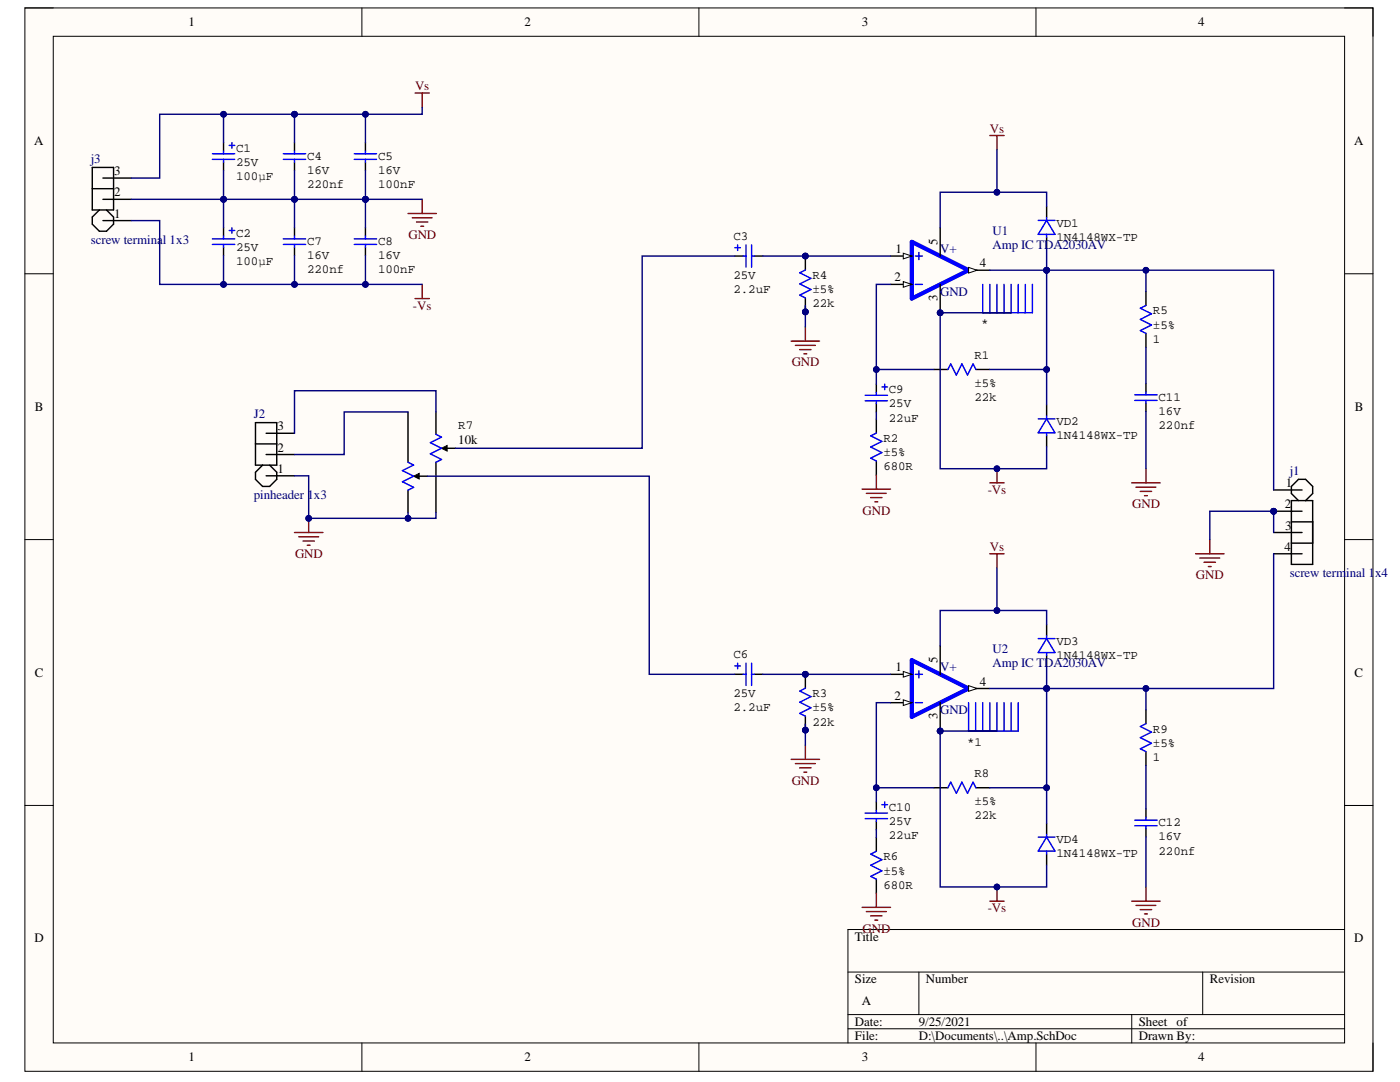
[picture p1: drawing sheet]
<svg xmlns="http://www.w3.org/2000/svg" width="279mm" height="216mm" viewBox="0 0 279 216" stroke-linecap="round" stroke-linejoin="round" font-family="sans-serif">
<defs><g id="words">
<g font-size="2.6">
<text x="37.6" y="5.2">1</text>
<text x="104.7" y="5.2">2</text>
<text x="172" y="5.2">3</text>
<text x="239.1" y="5.2">4</text>
<text x="6.8" y="29">A</text>
<text x="270.3" y="29">A</text>
<text x="22.8" y="35">3</text>
<text x="22.8" y="39.2">2</text>
<text x="22.8" y="43.4">1</text>
<text x="178.7" y="50.5">1</text>
<text x="187.1" y="48.8" transform="rotate(-90 187.1 48.8)">5</text>
<text x="195.5" y="53.3">4</text>
<text x="178.5" y="56.2">2</text>
<text x="187.1" y="60.1" transform="rotate(-90 187.1 60.1)">3</text>
<text x="7" y="82">B</text>
<text x="270.4" y="82">B</text>
<text x="55.4" y="85.9">3</text>
<text x="91.5" y="88.6">10k</text>
<text x="55.4" y="94.4">1</text>
<text x="55.4" y="90.1">2</text>
<text x="256.4" y="101.5">2</text>
<text x="256.6" y="97.2">1</text>
<text x="256.5" y="105.7">3</text>
<text x="256.4" y="109.9">4</text>
<text x="7" y="135">C</text>
<text x="178.7" y="134">1</text>
<text x="187.1" y="132.3" transform="rotate(-90 187.1 132.3)">5</text>
<text x="195.5" y="136.8">4</text>
<text x="270.3" y="135">C</text>
<text x="178.5" y="139.6">2</text>
<text x="187.1" y="143.5" transform="rotate(-90 187.1 143.5)">3</text>
<text x="6.9" y="188.1">D</text>
<text x="170.6" y="187.7">Title</text>
<text x="270.3" y="188.1">D</text>
<text x="170.6" y="196.2">Size</text>
<text x="184.8" y="196.2">Number</text>
<text x="241.4" y="196.2">Revision</text>
<text x="172" y="200.5">A</text>
<text x="170.6" y="204.7">Date:</text>
<text x="170.6" y="207.5">File:</text>
<text x="183.4" y="204.7">9/25/2021</text>
<text x="183.4" y="207.5">D:\Documents\..\Amp.SchDoc</text>
<text x="227.3" y="204.7">Sheet</text>
<text x="227.3" y="207.5">Drawn By:</text>
<text x="234.8" y="204.7">of</text>
<text x="37.6" y="211.8">1</text>
<text x="104.7" y="211.8">2</text>
<text x="172" y="211.8">3</text>
<text x="239.1" y="211.8">4</text>
</g>
<g font-size="2.6" fill="#800000">
<text x="82.8" y="18">Vs</text>
<text x="197.6" y="26.5">Vs</text>
<text x="81.5" y="47.7">GND</text>
<text x="82.4" y="61.8">-Vs</text>
<text x="158" y="73.1">GND</text>
<text x="197.1" y="98.6">-Vs</text>
<text x="226" y="101.5">GND</text>
<text x="172.2" y="102.7">GND</text>
<text x="58.9" y="111.3">GND</text>
<text x="197.6" y="109.9">Vs</text>
<text x="238.7" y="115.6">GND</text>
<text x="158" y="156.6">GND</text>
<text x="197.1" y="182.1">-Vs</text>
<text x="226" y="184.9">GND</text>
<text x="172.2" y="186.1">GND</text>
</g>
<g font-size="2.6" fill="#000080">
<text x="18.1" y="32.6">j3</text>
<text x="198.1" y="46.8">U1</text>
<text x="18.1" y="48.7">screw terminal 1x3</text>
<text x="187.6" y="50.5">V+</text>
<text x="198.1" y="49.7">Amp IC TDA2030AV</text>
<text x="187.6" y="59">GND</text>
<text x="50.7" y="83.5">J2</text>
<text x="257.4" y="94.8">j1</text>
<text x="50.7" y="99.6">pinheader 1x3</text>
<text x="257.4" y="115.1">screw terminal 1x4</text>
<text x="198.1" y="130.3">U2</text>
<text x="187.6" y="134">V+</text>
<text x="198.1" y="133.1">Amp IC TDA2030AV</text>
<text x="187.6" y="142.5">GND</text>
</g>
<g font-size="2.5">
<text x="47.1" y="33.1">25V</text>
<text x="47.1" y="35.9">100μF</text>
<text x="47.1" y="30.2">C1</text>
<text x="61.3" y="34.7">16V</text>
<text x="61.3" y="31.9">C4</text>
<text x="75.4" y="34.7">16V</text>
<text x="75.4" y="31.9">C5</text>
<text x="61.3" y="37.6">220nf</text>
<text x="75.4" y="37.6">100nF</text>
<text x="47.1" y="47.2">C2</text>
<text x="146.4" y="47.8">C3</text>
<text x="210.8" y="45.2">VD1</text>
<text x="47.1" y="50.1">25V</text>
<text x="47.1" y="52.9">100μF</text>
<text x="61.3" y="51.7">16V</text>
<text x="61.3" y="48.9">C7</text>
<text x="75.4" y="51.7">16V</text>
<text x="75.4" y="48.9">C8</text>
<text x="210.8" y="48">1N4148WX-TP</text>
<text x="61.3" y="54.6">220nf</text>
<text x="75.4" y="54.6">100nF</text>
<text x="146.4" y="55.7">25V</text>
<text x="146.4" y="58.5">2.2uF</text>
<text x="162.1" y="58.5">±5%</text>
<text x="162.1" y="55.7">R4</text>
<text x="162.1" y="61.3">22k</text>
<text x="195.8" y="65.3">*</text>
<text x="230.1" y="65.6">±5%</text>
<text x="230.1" y="62.7">R5</text>
<text x="194.5" y="71.6">R1</text>
<text x="230.1" y="68.4">1</text>
<text x="194.5" y="77.2">±5%</text>
<text x="177.4" y="81.3">25V</text>
<text x="177.4" y="78.5">C9</text>
<text x="194.5" y="80">22k</text>
<text x="231.2" y="82.8">16V</text>
<text x="231.2" y="80">C11</text>
<text x="91.5" y="85.6">R7</text>
<text x="176.3" y="88.2">R2</text>
<text x="177.4" y="84.1">22uF</text>
<text x="210.8" y="87.7">1N4148WX-TP</text>
<text x="210.8" y="84.8">VD2</text>
<text x="231.2" y="85.7">220nf</text>
<text x="176.3" y="91">±5%</text>
<text x="176.3" y="93.9">680R</text>
<text x="146.4" y="131.3">C6</text>
<text x="210.8" y="131.5">1N4148WX-TP</text>
<text x="210.8" y="128.7">VD3</text>
<text x="146.4" y="139.1">25V</text>
<text x="146.4" y="142">2.2uF</text>
<text x="162.1" y="142">±5%</text>
<text x="162.1" y="139.1">R3</text>
<text x="162.1" y="144.8">22k</text>
<text x="193" y="148.8">*1</text>
<text x="230.1" y="149">±5%</text>
<text x="230.1" y="146.2">R9</text>
<text x="194.5" y="155">R8</text>
<text x="230.1" y="151.9">1</text>
<text x="177.4" y="161.8">C10</text>
<text x="194.5" y="160.7">±5%</text>
<text x="177.4" y="164.6">25V</text>
<text x="177.4" y="167.5">22uF</text>
<text x="194.5" y="163.5">22k</text>
<text x="231.2" y="167.7">16V</text>
<text x="231.2" y="164.9">C12</text>
<text x="176.3" y="171.7">R6</text>
<text x="210.8" y="171.1">1N4148WX-TP</text>
<text x="210.8" y="168.3">VD4</text>
<text x="231.2" y="170.5">220nf</text>
<text x="176.3" y="174.5">±5%</text>
<text x="176.3" y="177.3">680R</text>
</g>
</g></defs>
<path d="M5 1.6h269v212.2h-269z" fill-rule="evenodd" fill="#fffcf8"/>
<path d="M5 1.6h269v212.2h-269z" fill="none" stroke="#000" stroke-width=".2"/>
<path d="M10.6 7.2h257.7v200.9h-257.7z" fill-rule="evenodd" fill="#fffcf8"/>
<g fill="none" stroke="#000" stroke-width=".2">
<path d="M5 1.6h5.6M10.6 7.2h257.7v200.9h-257.7zM72.2 1.6v5.6M139.5 1.6v5.6M206.7 1.6v5.6M268.3 1.6h5.7v5.6M5 54.6h5.6M268.3 54.6h5.7M5 107.7h5.6M268.3 107.7h5.7M5 160.7h5.6M268.3 160.7h5.7"/>
<path d="M169.2 194h99.1M183.4 194v8.4M240 194v8.4M268.3 185.5h-99.1v22.6M72.2 208.1v5.7M139.5 208.1v5.7M169.2 202.4h99.1M169.2 205.3h99.1M206.7 208.1v5.7M225.9 202.4v5.7M274 208.1v5.7"/>
</g>
<circle cx="160.7" cy="51.1" r=".57" fill="#000080"/>
<circle cx="160.7" cy="51.1" r=".57" fill="none" stroke="#000080" stroke-width=".2"/>
<circle cx="160.7" cy="62.2" r=".57" fill="#000080"/>
<circle cx="160.7" cy="62.2" r=".57" fill="none" stroke="#000080" stroke-width=".2"/>
<path d="M160.7 51.1v2.8" fill="none" stroke="#000" stroke-width=".28"/>
<circle cx="160.7" cy="51.1" r=".57" fill="#000080"/>
<circle cx="160.7" cy="51.1" r=".57" fill="none" stroke="#000080" stroke-width=".2"/>
<path d="M160.7 59.4v2.8" fill="none" stroke="#000" stroke-width=".28"/>
<circle cx="160.7" cy="62.2" r=".57" fill="#000080"/>
<circle cx="160.7" cy="62.2" r=".57" fill="none" stroke="#000080" stroke-width=".2"/>
<path d="M56.5 30.7h4.5M56.5 31.8h4.5M58.8 30.1v.6M58.8 31.8v.6M160.7 53.9l-1.1 .5 2.2 1.1-2.2 1.2 2.2 1.1-2.2 1.1 1.1 .5M189.2 73.7l.5-1.1 1.2 2.2 1.1-2.2 1.1 2.2 1.1-2.2 .6 1.1M228.7 60.9l-1.1 .6 2.2 1.1-2.2 1.1 2.2 1.1-2.2 1.2 1.1 .5M174.9 86.4l-1.1 .6 2.2 1.1-2.2 1.1 2.2 1.1-2.2 1.1 1.1 .6" fill="none" stroke="#00f" stroke-width=".28"/>
<g fill="none" stroke="#800000" stroke-width=".28">
<path d="M197.5 27h2.9M199 27v2.9M157.9 68.1h5.7M158.7 68.9h4M159.6 69.8h2.3M160.4 70.6h.6M160.7 65.2v2.9M172.1 97.6h5.6M172.9 98.4h4M173.7 99.3h2.3M174.9 94.8v2.8M225.9 96.4h5.6"/>
<path d="M226.7 97.2h4M227.6 98.1h2.2M228.4 98.9h.6M228.7 93.5v2.9M174.6 100.1h.6"/>
</g>
<path d="M58.8 28.5v1.6M58.8 32.4v1.6M228.7 58.2v2.7M186.4 73.7h2.8M194.8 73.7h2.7M228.7 66.5v2.8M174.9 83.6v2.8M174.9 92v2.8" fill="none" stroke="#000" stroke-width=".28"/>
<circle cx="254.2" cy="102" r=".57" fill="#000080"/>
<circle cx="254.2" cy="102" r=".57" fill="none" stroke="#000080" stroke-width=".2"/>
<path d="M254.2 97.8h5.6M257.7 99.9h4.3v4.2h-4.3zM259.1 99.9l-1.4-1.4v-1.4l1.4-1.5h1.5l1.4 1.5v1.4l-1.4 1.4M254.2 102h5.6" fill="none" stroke="#000" stroke-width=".28"/>
<circle cx="254.2" cy="102" r=".57" fill="#000080"/>
<circle cx="254.2" cy="102" r=".57" fill="none" stroke="#000080" stroke-width=".2"/>
<path d="M51 84.3h4.2v8.5h-4.2zM51 88.6h4.2M52.4 92.8l-1.4 1.4v1.4l1.4 1.5h1.4l1.4-1.5v-1.4l-1.4-1.4M53.1 94.9h5.7M53.1 90.7h5.7M53.1 86.5h5.7M254.2 106.3h5.6M254.2 110.5h5.6M257.7 104.1v8.5h4.3v-8.5M257.7 108.4h4.3" fill="none" stroke="#000" stroke-width=".28"/>
<path d="M58.8 106.3h5.6M59.6 107.1h4M60.5 108h2.2M61.3 108.8h.6M61.6 103.4v2.9" fill="none" stroke="#800000" stroke-width=".28"/>
<circle cx="61.6" cy="103.4" r=".57" fill="#000080"/>
<circle cx="61.6" cy="103.4" r=".57" fill="none" stroke="#000080" stroke-width=".2"/>
<path d="M70.7 30.7h4.5M70.7 31.8h4.5M72.9 30.1v.6M72.9 31.8v.6M207.2 44h3.3M208.9 44l1.6 2.8h-3.3zM208.9 43.4v.6M208.9 46.8v.5M207.2 83.6h3.3M208.9 83v.6M208.9 86.4v.5M208.9 83.6l1.6 2.8h-3.3z" fill="none" stroke="#00f" stroke-width=".28"/>
<path d="M72.9 28.5v1.6M72.9 32.4v1.6M208.9 41.2v2.2M208.9 47.3v2.2M208.9 80.8v2.2M208.9 86.9v2.3" fill="none" stroke="#000" stroke-width=".28"/>
<circle cx="187.6" cy="62.4" r=".57" fill="#000080"/>
<circle cx="187.6" cy="62.4" r=".57" fill="none" stroke="#000080" stroke-width=".2"/>
<path d="M182 48.3l11.3 5.6-11.3 5.7z" fill="none" stroke="#00f" stroke-width=".84"/>
<path d="M182.7 51.1h1.4M182.7 56.7h1.4M183.4 50.4v1.4" fill="none" stroke="#00f" stroke-width=".28"/>
<path d="M177.7 51.1h4.3" fill="none" stroke="#000" stroke-width=".28"/>
<path d="M180.3 50.5l1.7 .6-1.7 .6z" fill="#f8fcff"/>
<path d="M180.3 50.5l1.7 .6-1.7 .6z" fill="none" stroke="#000" stroke-width=".2"/>
<path d="M177.7 56.7h4.3" fill="none" stroke="#000" stroke-width=".28"/>
<path d="M180.3 56.2l1.7 .5-1.7 .6z" fill="#f8fcff"/>
<path d="M180.3 56.2l1.7 .5-1.7 .6z" fill="none" stroke="#000" stroke-width=".2"/>
<path d="M187.6 45.4v5.7M193.3 53.9h4.2" fill="none" stroke="#000" stroke-width=".28"/>
<path d="M193.3 53.4l1.7 .5-1.7 .6z" fill="#f8fcff"/>
<path d="M193.3 53.4l1.7 .5-1.7 .6z" fill="none" stroke="#000" stroke-width=".2"/>
<path d="M187.6 56.7v5.7" fill="none" stroke="#000" stroke-width=".28"/>
<circle cx="187.6" cy="62.4" r=".57" fill="#000080"/>
<circle cx="187.6" cy="62.4" r=".57" fill="none" stroke="#000080" stroke-width=".2"/>
<path d="M197.5 96.4h2.9M199 93.5v2.9M238.6 110.5h5.7M239.5 111.4h3.9M240.3 112.2h2.3M241.2 113.1h.5M241.4 107.7v2.8" fill="none" stroke="#800000" stroke-width=".28"/>
<path d="M196.1 56.7v5.7h9.9v-5.7M197.5 56.7v5.7M199 56.7v5.7M200.4 56.7v5.7M201.8 56.7v5.7M203.2 56.7v5.7M204.6 56.7v5.7" fill="none" stroke="#00f" stroke-width=".28"/>
<path d="M196.1 62.4h5.7" fill="none" stroke="#000" stroke-width=".28"/>
<circle cx="199" cy="93.5" r=".57" fill="#000080"/>
<circle cx="199" cy="93.5" r=".57" fill="none" stroke="#000080" stroke-width=".2"/>
<circle cx="160.7" cy="134.5" r=".57" fill="#000080"/>
<circle cx="160.7" cy="134.5" r=".57" fill="none" stroke="#000080" stroke-width=".2"/>
<circle cx="160.7" cy="145.7" r=".57" fill="#000080"/>
<circle cx="160.7" cy="145.7" r=".57" fill="none" stroke="#000080" stroke-width=".2"/>
<path d="M160.7 134.5v2.8" fill="none" stroke="#000" stroke-width=".28"/>
<circle cx="160.7" cy="134.5" r=".57" fill="#000080"/>
<circle cx="160.7" cy="134.5" r=".57" fill="none" stroke="#000080" stroke-width=".2"/>
<path d="M160.7 142.9v2.8" fill="none" stroke="#000" stroke-width=".28"/>
<circle cx="160.7" cy="145.7" r=".57" fill="#000080"/>
<circle cx="160.7" cy="145.7" r=".57" fill="none" stroke="#000080" stroke-width=".2"/>
<path d="M160.7 137.3l-1.1 .6 2.2 1.1-2.2 1.1 2.2 1.1-2.2 1.1 1.1 .6M207.2 127.4h3.3M208.9 127.4l1.6 2.8h-3.3zM208.9 126.9v.5M208.9 130.2v.6M189.2 157.2l.5-1.1 1.2 2.2 1.1-2.2 1.1 2.2 1.1-2.2 .6 1.1M228.7 144.4l-1.1 .6 2.2 1.1-2.2 1.1 2.2 1.1-2.2 1.1 1.1 .6M174.9 169.9l-1.1 .5 2.2 1.1-2.2 1.2 2.2 1.1-2.2 1.1 1.1 .5M207.2 167h3.3M208.9 166.5v.5M208.9 169.8v.6M208.9 167l1.6 2.8h-3.3z" fill="none" stroke="#00f" stroke-width=".28"/>
<g fill="none" stroke="#800000" stroke-width=".28">
<path d="M197.5 110.5h2.9M199 110.5v2.8M157.9 151.5h5.7M158.7 152.4h4M159.6 153.2h2.3M160.4 154.1h.6M160.7 148.7v2.8M174.9 178.2v2.9M225.9 179.8h5.6M228.7 177v2.8M172.1 181.1h5.6M172.9 181.9h4"/>
<path d="M173.7 182.8h2.3M174.6 183.6h.6M226.7 180.7h4M227.6 181.5h2.2M228.4 182.4h.6"/>
</g>
<path d="M208.9 124.7v2.2M208.9 130.8v2.2M186.4 157.2h2.8M194.8 157.2h2.7M228.7 141.6v2.8M228.7 150v2.8M174.9 167.1v2.8M174.9 175.4v2.8M208.9 164.3v2.2M208.9 170.4v2.2" fill="none" stroke="#000" stroke-width=".28"/>
<circle cx="187.6" cy="145.9" r=".57" fill="#000080"/>
<circle cx="187.6" cy="145.9" r=".57" fill="none" stroke="#000080" stroke-width=".2"/>
<path d="M182 131.7l11.3 5.7-11.3 5.6z" fill="none" stroke="#00f" stroke-width=".84"/>
<path d="M182.7 134.6h1.4M183.4 133.8v1.5M182.7 140.2h1.4" fill="none" stroke="#00f" stroke-width=".28"/>
<path d="M177.7 134.6h4.3" fill="none" stroke="#000" stroke-width=".28"/>
<path d="M180.3 134l1.7 .6-1.7 .5z" fill="#f8fcff"/>
<path d="M180.3 134l1.7 .6-1.7 .5z" fill="none" stroke="#000" stroke-width=".2"/>
<path d="M177.7 140.2h4.3" fill="none" stroke="#000" stroke-width=".28"/>
<path d="M180.3 139.6l1.7 .6-1.7 .6z" fill="#f8fcff"/>
<path d="M180.3 139.6l1.7 .6-1.7 .6z" fill="none" stroke="#000" stroke-width=".2"/>
<path d="M187.6 128.9v5.7M193.3 137.4h4.2" fill="none" stroke="#000" stroke-width=".28"/>
<path d="M193.3 136.8l1.7 .6-1.7 .5z" fill="#f8fcff"/>
<path d="M193.3 136.8l1.7 .6-1.7 .5z" fill="none" stroke="#000" stroke-width=".2"/>
<path d="M187.6 140.2v5.7" fill="none" stroke="#000" stroke-width=".28"/>
<circle cx="187.6" cy="145.9" r=".57" fill="#000080"/>
<circle cx="187.6" cy="145.9" r=".57" fill="none" stroke="#000080" stroke-width=".2"/>
<path d="M197.5 179.8h2.9M199 177v2.8" fill="none" stroke="#800000" stroke-width=".28"/>
<circle cx="199" cy="177" r=".57" fill="#000080"/>
<circle cx="199" cy="177" r=".57" fill="none" stroke="#000080" stroke-width=".2"/>
<g fill="none" stroke="#000" stroke-width=".28">
<path d="M18.4 33.4h4.3v8.5h-4.3zM18.4 37.7h4.3M20.5 39.8h5.7M20.5 35.5h5.7M44.6 28.5v1.6M44.6 32.4v1.6M19.8 41.9l-1.4 1.4v1.4l1.4 1.4h1.4l1.5-1.4v-1.4l-1.5-1.4M20.5 44h5.7M44.6 45.4v1.7M44.6 49.3v1.7M58.8 45.4v1.7M58.8 49.3v1.7"/>
<path d="M72.9 45.4v1.7M72.9 49.3v1.7M146.7 51.1h1.6M150.6 51.1h1.6M174.9 76.6v1.7M228.7 76.6v1.6M81.4 82.2v10M81.4 97.8v4.5M83.1 95h2.2M87 82.2v4.5M87 92.2v10.1M88.7 89.4h2.2"/>
<path d="M174.9 80.5v1.7M228.7 80.5v1.6M146.7 134.5h1.6M150.6 134.5h1.6M193.3 145.9h5.7M174.9 160v1.7M174.9 163.9v1.7M228.7 161.4v1.7M228.7 165.3v1.7"/>
</g>
<path d="M82.8 18.6h2.9M84.3 18.6v2.8M84.3 39.8v2.8M81.4 42.6h5.7M82.3 43.5h3.9M82.8 59.6h2.9M83.1 44.3h2.3M84 45.1h.5M84.3 56.7v2.9" fill="none" stroke="#800000" stroke-width=".28"/>
<g fill="none" stroke="#00f" stroke-width=".28">
<path d="M42.4 30.7h4.4M42.4 31.8h4.4M44.6 30.1v.6M44.6 31.8v.6M45.7 29h1.1M46.3 28.5v1.1M42.4 47.7h4.4M42.4 48.8h4.4M44.6 47.1v.6M44.6 48.8v.5M45.7 46h1.1M46.3 45.4v1.1"/>
<path d="M56.5 47.7h4.5M56.5 48.8h4.5M58.8 47.1v.6M58.8 48.8v.5M70.7 47.7h4.5M70.7 48.8h4.5M72.9 47.1v.6M72.9 48.8v.5M146.7 49.4h1.1M147.2 48.9v1.1M148.3 51.1h.6M148.9 48.9v4.4"/>
<path d="M150 48.9v4.4M150 51.1h.6M172.7 78.9h4.4M172.7 80h4.4M174.9 78.3v.6M174.9 80v.5M176 77.2h1.1M176.6 76.6v1.2M226.5 78.8h4.4M226.5 79.9h4.4M228.7 78.2v.6M228.7 79.9v.6"/>
<path d="M81.4 92.2l1.1 .6-2.2 1.1 2.2 1.1-2.2 1.1 2.2 1.1-1.1 .6M87 86.7l1.1 .5-2.2 1.1 2.2 1.1-2.2 1.2 2.2 1.1-1.1 .5M146.7 132.9h1.1M147.2 132.3v1.1M148.3 134.5h.6M148.9 132.3v4.5M150 132.3v4.5M150 134.5h.6M193.3 140.2v5.7h9.9v-5.7M194.7 140.2v5.7M196.1 140.2v5.7M197.5 140.2v5.7"/>
<path d="M199 140.2v5.7M200.4 140.2v5.7M201.8 140.2v5.7M172.7 162.2h4.4M172.7 163.4h4.4M174.9 161.7v.5M174.9 163.4v.5M176 160.6h1.1M176.6 160v1.1M226.5 163.7h4.4M226.5 164.8h4.4M228.7 163.1v.6"/>
<path d="M228.7 164.8v.5"/>
</g>
<path d="M82.5 95l1.2-.5v1.1zM88.1 89.4l1.1-.5v1.1z" fill="#000"/>
<path d="M82.5 95l1.2-.5v1.1zM88.1 89.4l1.1-.5v1.1z" fill="none" stroke="#000" stroke-width=".2"/>
<path d="M152.2 51.1h25.5" fill="none" stroke="#000080" stroke-width=".28"/>
<circle cx="160.7" cy="51.1" r=".57" fill="#000080"/>
<circle cx="160.7" cy="51.1" r=".57" fill="none" stroke="#000080" stroke-width=".2"/>
<path d="M177.7 56.7h-2.8v17" fill="none" stroke="#000080" stroke-width=".28"/>
<circle cx="174.9" cy="73.7" r=".57" fill="#000080"/>
<circle cx="174.9" cy="73.7" r=".57" fill="none" stroke="#000080" stroke-width=".2"/>
<path d="M197.5 73.7h11.4v7.1" fill="none" stroke="#000080" stroke-width=".28"/>
<circle cx="208.9" cy="73.7" r=".57" fill="#000080"/>
<circle cx="208.9" cy="73.7" r=".57" fill="none" stroke="#000080" stroke-width=".2"/>
<path d="M208.9 53.9v19.8" fill="none" stroke="#000080" stroke-width=".28"/>
<circle cx="208.9" cy="73.7" r=".57" fill="#000080"/>
<circle cx="208.9" cy="73.7" r=".57" fill="none" stroke="#000080" stroke-width=".2"/>
<circle cx="208.9" cy="53.9" r=".57" fill="#000080"/>
<circle cx="208.9" cy="53.9" r=".57" fill="none" stroke="#000080" stroke-width=".2"/>
<path d="M208.9 49.5v4.4M228.7 82.1v11.4" fill="none" stroke="#000080" stroke-width=".28"/>
<circle cx="208.9" cy="53.9" r=".57" fill="#000080"/>
<circle cx="208.9" cy="53.9" r=".57" fill="none" stroke="#000080" stroke-width=".2"/>
<path d="M199 38.4h-11.4v7" fill="none" stroke="#000080" stroke-width=".28"/>
<circle cx="199" cy="38.4" r=".57" fill="#000080"/>
<circle cx="199" cy="38.4" r=".57" fill="none" stroke="#000080" stroke-width=".2"/>
<path d="M199 29.9v8.5h9.9v2.8" fill="none" stroke="#000080" stroke-width=".28"/>
<circle cx="199" cy="38.4" r=".57" fill="#000080"/>
<circle cx="199" cy="38.4" r=".57" fill="none" stroke="#000080" stroke-width=".2"/>
<path d="M254.2 102v4.3" fill="none" stroke="#000080" stroke-width=".28"/>
<circle cx="254.2" cy="102" r=".57" fill="#000080"/>
<circle cx="254.2" cy="102" r=".57" fill="none" stroke="#000080" stroke-width=".2"/>
<path d="M254.2 102h-12.8v5.7" fill="none" stroke="#000080" stroke-width=".28"/>
<circle cx="254.2" cy="102" r=".57" fill="#000080"/>
<circle cx="254.2" cy="102" r=".57" fill="none" stroke="#000080" stroke-width=".2"/>
<path d="M160.7 61v4.2" fill="none" stroke="#000080" stroke-width=".28"/>
<circle cx="160.7" cy="62.2" r=".57" fill="#000080"/>
<circle cx="160.7" cy="62.2" r=".57" fill="none" stroke="#000080" stroke-width=".2"/>
<path d="M197.5 53.9h11.4" fill="none" stroke="#000080" stroke-width=".28"/>
<circle cx="208.9" cy="53.9" r=".57" fill="#000080"/>
<circle cx="208.9" cy="53.9" r=".57" fill="none" stroke="#000080" stroke-width=".2"/>
<path d="M152.2 134.6h25.5" fill="none" stroke="#000080" stroke-width=".28"/>
<circle cx="160.7" cy="134.5" r=".57" fill="#000080"/>
<circle cx="160.7" cy="134.5" r=".57" fill="none" stroke="#000080" stroke-width=".2"/>
<path d="M186.4 157.2h-11.5v2.8" fill="none" stroke="#000080" stroke-width=".28"/>
<circle cx="174.9" cy="157.2" r=".57" fill="#000080"/>
<circle cx="174.9" cy="157.2" r=".57" fill="none" stroke="#000080" stroke-width=".2"/>
<path d="M177.7 140.2h-2.8v17" fill="none" stroke="#000080" stroke-width=".28"/>
<circle cx="174.9" cy="157.2" r=".57" fill="#000080"/>
<circle cx="174.9" cy="157.2" r=".57" fill="none" stroke="#000080" stroke-width=".2"/>
<path d="M197.5 157.2h11.4v7.1" fill="none" stroke="#000080" stroke-width=".28"/>
<circle cx="208.9" cy="157.2" r=".57" fill="#000080"/>
<circle cx="208.9" cy="157.2" r=".57" fill="none" stroke="#000080" stroke-width=".2"/>
<path d="M208.9 137.4v19.8" fill="none" stroke="#000080" stroke-width=".28"/>
<circle cx="208.9" cy="157.2" r=".57" fill="#000080"/>
<circle cx="208.9" cy="157.2" r=".57" fill="none" stroke="#000080" stroke-width=".2"/>
<circle cx="208.9" cy="137.4" r=".57" fill="#000080"/>
<circle cx="208.9" cy="137.4" r=".57" fill="none" stroke="#000080" stroke-width=".2"/>
<path d="M208.9 133v4.4M228.7 167v10" fill="none" stroke="#000080" stroke-width=".28"/>
<circle cx="208.9" cy="137.4" r=".57" fill="#000080"/>
<circle cx="208.9" cy="137.4" r=".57" fill="none" stroke="#000080" stroke-width=".2"/>
<path d="M199 121.8h-11.4v7.1" fill="none" stroke="#000080" stroke-width=".28"/>
<circle cx="199" cy="121.8" r=".57" fill="#000080"/>
<circle cx="199" cy="121.8" r=".57" fill="none" stroke="#000080" stroke-width=".2"/>
<path d="M199 113.3v8.5h9.9v2.9" fill="none" stroke="#000080" stroke-width=".28"/>
<circle cx="199" cy="121.8" r=".57" fill="#000080"/>
<circle cx="199" cy="121.8" r=".57" fill="none" stroke="#000080" stroke-width=".2"/>
<path d="M160.7 144.5v4.2M174.9 165.6v1.5" fill="none" stroke="#000080" stroke-width=".28"/>
<circle cx="160.7" cy="145.7" r=".57" fill="#000080"/>
<circle cx="160.7" cy="145.7" r=".57" fill="none" stroke="#000080" stroke-width=".2"/>
<path d="M197.5 137.4h11.4" fill="none" stroke="#000080" stroke-width=".28"/>
<circle cx="208.9" cy="137.4" r=".57" fill="#000080"/>
<circle cx="208.9" cy="137.4" r=".57" fill="none" stroke="#000080" stroke-width=".2"/>
<path d="M44.6 51v5.7h14.2v-5.7" fill="none" stroke="#000080" stroke-width=".28"/>
<circle cx="58.8" cy="56.7" r=".57" fill="#000080"/>
<circle cx="58.8" cy="56.7" r=".57" fill="none" stroke="#000080" stroke-width=".2"/>
<circle cx="44.6" cy="56.7" r=".57" fill="#000080"/>
<circle cx="44.6" cy="56.7" r=".57" fill="none" stroke="#000080" stroke-width=".2"/>
<path d="M72.9 51v5.7h-14.1" fill="none" stroke="#000080" stroke-width=".28"/>
<circle cx="58.8" cy="56.7" r=".57" fill="#000080"/>
<circle cx="58.8" cy="56.7" r=".57" fill="none" stroke="#000080" stroke-width=".2"/>
<circle cx="72.9" cy="56.7" r=".57" fill="#000080"/>
<circle cx="72.9" cy="56.7" r=".57" fill="none" stroke="#000080" stroke-width=".2"/>
<path d="M44.6 39.8v5.6" fill="none" stroke="#000080" stroke-width=".28"/>
<circle cx="44.6" cy="39.8" r=".57" fill="#000080"/>
<circle cx="44.6" cy="39.8" r=".57" fill="none" stroke="#000080" stroke-width=".2"/>
<path d="M58.8 39.8v5.6" fill="none" stroke="#000080" stroke-width=".28"/>
<circle cx="58.8" cy="39.8" r=".57" fill="#000080"/>
<circle cx="58.8" cy="39.8" r=".57" fill="none" stroke="#000080" stroke-width=".2"/>
<path d="M72.9 34v5.8" fill="none" stroke="#000080" stroke-width=".28"/>
<circle cx="72.9" cy="39.8" r=".57" fill="#000080"/>
<circle cx="72.9" cy="39.8" r=".57" fill="none" stroke="#000080" stroke-width=".2"/>
<path d="M26.2 39.8h18.4" fill="none" stroke="#000080" stroke-width=".28"/>
<circle cx="44.6" cy="39.8" r=".57" fill="#000080"/>
<circle cx="44.6" cy="39.8" r=".57" fill="none" stroke="#000080" stroke-width=".2"/>
<path d="M26.2 44h5.7v12.7h12.7" fill="none" stroke="#000080" stroke-width=".28"/>
<circle cx="44.6" cy="56.7" r=".57" fill="#000080"/>
<circle cx="44.6" cy="56.7" r=".57" fill="none" stroke="#000080" stroke-width=".2"/>
<path d="M72.9 39.8h11.4" fill="none" stroke="#000080" stroke-width=".28"/>
<circle cx="72.9" cy="39.8" r=".57" fill="#000080"/>
<circle cx="72.9" cy="39.8" r=".57" fill="none" stroke="#000080" stroke-width=".2"/>
<path d="M72.9 56.7h11.4" fill="none" stroke="#000080" stroke-width=".28"/>
<circle cx="72.9" cy="56.7" r=".57" fill="#000080"/>
<circle cx="72.9" cy="56.7" r=".57" fill="none" stroke="#000080" stroke-width=".2"/>
<path d="M44.6 28.5v-5.7h-12.7v12.7h-5.7" fill="none" stroke="#000080" stroke-width=".28"/>
<circle cx="44.6" cy="22.8" r=".57" fill="#000080"/>
<circle cx="44.6" cy="22.8" r=".57" fill="none" stroke="#000080" stroke-width=".2"/>
<path d="M187.6 145.9v31.1h21.3v-4.4M228.7 152.8v8.6" fill="none" stroke="#000080" stroke-width=".28"/>
<circle cx="187.6" cy="145.9" r=".57" fill="#000080"/>
<circle cx="187.6" cy="145.9" r=".57" fill="none" stroke="#000080" stroke-width=".2"/>
<circle cx="199" cy="177" r=".57" fill="#000080"/>
<circle cx="199" cy="177" r=".57" fill="none" stroke="#000080" stroke-width=".2"/>
<path d="M187.6 145.9h11.4" fill="none" stroke="#000080" stroke-width=".28"/>
<circle cx="187.6" cy="145.9" r=".57" fill="#000080"/>
<circle cx="187.6" cy="145.9" r=".57" fill="none" stroke="#000080" stroke-width=".2"/>
<path d="M58.8 94.9h2.8v8.5h19.8v-1.1" fill="none" stroke="#000080" stroke-width=".28"/>
<circle cx="81.4" cy="103.4" r=".57" fill="#000080"/>
<circle cx="81.4" cy="103.4" r=".57" fill="none" stroke="#000080" stroke-width=".2"/>
<circle cx="61.6" cy="103.4" r=".57" fill="#000080"/>
<circle cx="61.6" cy="103.4" r=".57" fill="none" stroke="#000080" stroke-width=".2"/>
<path d="M87 102.3v1.1h-5.6" fill="none" stroke="#000080" stroke-width=".28"/>
<circle cx="81.4" cy="103.4" r=".57" fill="#000080"/>
<circle cx="81.4" cy="103.4" r=".57" fill="none" stroke="#000080" stroke-width=".2"/>
<path d="M186.4 73.7h-11.5v2.9M228.7 69.3v7.3M174.9 82.2v1.4" fill="none" stroke="#000080" stroke-width=".28"/>
<circle cx="174.9" cy="73.7" r=".57" fill="#000080"/>
<circle cx="174.9" cy="73.7" r=".57" fill="none" stroke="#000080" stroke-width=".2"/>
<path d="M201.8 62.4h-14.2v31.1h21.3v-4.3" fill="none" stroke="#000080" stroke-width=".28"/>
<circle cx="199" cy="93.5" r=".57" fill="#000080"/>
<circle cx="199" cy="93.5" r=".57" fill="none" stroke="#000080" stroke-width=".2"/>
<circle cx="187.6" cy="62.4" r=".57" fill="#000080"/>
<circle cx="187.6" cy="62.4" r=".57" fill="none" stroke="#000080" stroke-width=".2"/>
<path d="M72.9 39.8v5.6" fill="none" stroke="#000080" stroke-width=".28"/>
<circle cx="72.9" cy="39.8" r=".57" fill="#000080"/>
<circle cx="72.9" cy="39.8" r=".57" fill="none" stroke="#000080" stroke-width=".2"/>
<path d="M44.6 34v5.8h28.3" fill="none" stroke="#000080" stroke-width=".28"/>
<circle cx="72.9" cy="39.8" r=".57" fill="#000080"/>
<circle cx="72.9" cy="39.8" r=".57" fill="none" stroke="#000080" stroke-width=".2"/>
<circle cx="58.8" cy="39.8" r=".57" fill="#000080"/>
<circle cx="58.8" cy="39.8" r=".57" fill="none" stroke="#000080" stroke-width=".2"/>
<circle cx="44.6" cy="39.8" r=".57" fill="#000080"/>
<circle cx="44.6" cy="39.8" r=".57" fill="none" stroke="#000080" stroke-width=".2"/>
<path d="M44.6 22.8h14.2" fill="none" stroke="#000080" stroke-width=".28"/>
<circle cx="58.8" cy="22.8" r=".57" fill="#000080"/>
<circle cx="58.8" cy="22.8" r=".57" fill="none" stroke="#000080" stroke-width=".2"/>
<circle cx="44.6" cy="22.8" r=".57" fill="#000080"/>
<circle cx="44.6" cy="22.8" r=".57" fill="none" stroke="#000080" stroke-width=".2"/>
<path d="M58.8 34v5.8" fill="none" stroke="#000080" stroke-width=".28"/>
<circle cx="58.8" cy="39.8" r=".57" fill="#000080"/>
<circle cx="58.8" cy="39.8" r=".57" fill="none" stroke="#000080" stroke-width=".2"/>
<path d="M58.8 22.8h14.1" fill="none" stroke="#000080" stroke-width=".28"/>
<circle cx="72.9" cy="22.8" r=".57" fill="#000080"/>
<circle cx="72.9" cy="22.8" r=".57" fill="none" stroke="#000080" stroke-width=".2"/>
<circle cx="58.8" cy="22.8" r=".57" fill="#000080"/>
<circle cx="58.8" cy="22.8" r=".57" fill="none" stroke="#000080" stroke-width=".2"/>
<path d="M84.3 21.4v1.4h-11.4v5.7" fill="none" stroke="#000080" stroke-width=".28"/>
<circle cx="72.9" cy="22.8" r=".57" fill="#000080"/>
<circle cx="72.9" cy="22.8" r=".57" fill="none" stroke="#000080" stroke-width=".2"/>
<path d="M58.8 22.8v5.7" fill="none" stroke="#000080" stroke-width=".28"/>
<circle cx="58.8" cy="22.8" r=".57" fill="#000080"/>
<circle cx="58.8" cy="22.8" r=".57" fill="none" stroke="#000080" stroke-width=".2"/>
<path d="M146.7 51.1h-18.5v38.3h-37.3M208.9 53.9h45.3v43.9M81.4 82.2h-12.7v8.5h-9.9M85.3 95h44.3v39.5h17.1M87 82.2v-4.2h-28.2v8.5" fill="none" stroke="#000080" stroke-width=".28"/>
<circle cx="228.7" cy="53.9" r=".57" fill="#000080"/>
<circle cx="228.7" cy="53.9" r=".57" fill="none" stroke="#000080" stroke-width=".2"/>
<circle cx="208.9" cy="53.9" r=".57" fill="#000080"/>
<circle cx="208.9" cy="53.9" r=".57" fill="none" stroke="#000080" stroke-width=".2"/>
<path d="M228.7 53.9v4.3" fill="none" stroke="#000080" stroke-width=".28"/>
<circle cx="228.7" cy="53.9" r=".57" fill="#000080"/>
<circle cx="228.7" cy="53.9" r=".57" fill="none" stroke="#000080" stroke-width=".2"/>
<path d="M208.9 137.4h19.8v4.2" fill="none" stroke="#000080" stroke-width=".28"/>
<circle cx="208.9" cy="137.4" r=".57" fill="#000080"/>
<circle cx="208.9" cy="137.4" r=".57" fill="none" stroke="#000080" stroke-width=".2"/>
<circle cx="228.7" cy="137.4" r=".57" fill="#000080"/>
<circle cx="228.7" cy="137.4" r=".57" fill="none" stroke="#000080" stroke-width=".2"/>
<path d="M254.2 110.5v26.9h-25.5" fill="none" stroke="#000080" stroke-width=".28"/>
<circle cx="228.7" cy="137.4" r=".57" fill="#000080"/>
<circle cx="228.7" cy="137.4" r=".57" fill="none" stroke="#000080" stroke-width=".2"/>
<use href="#words"/>
</svg>
